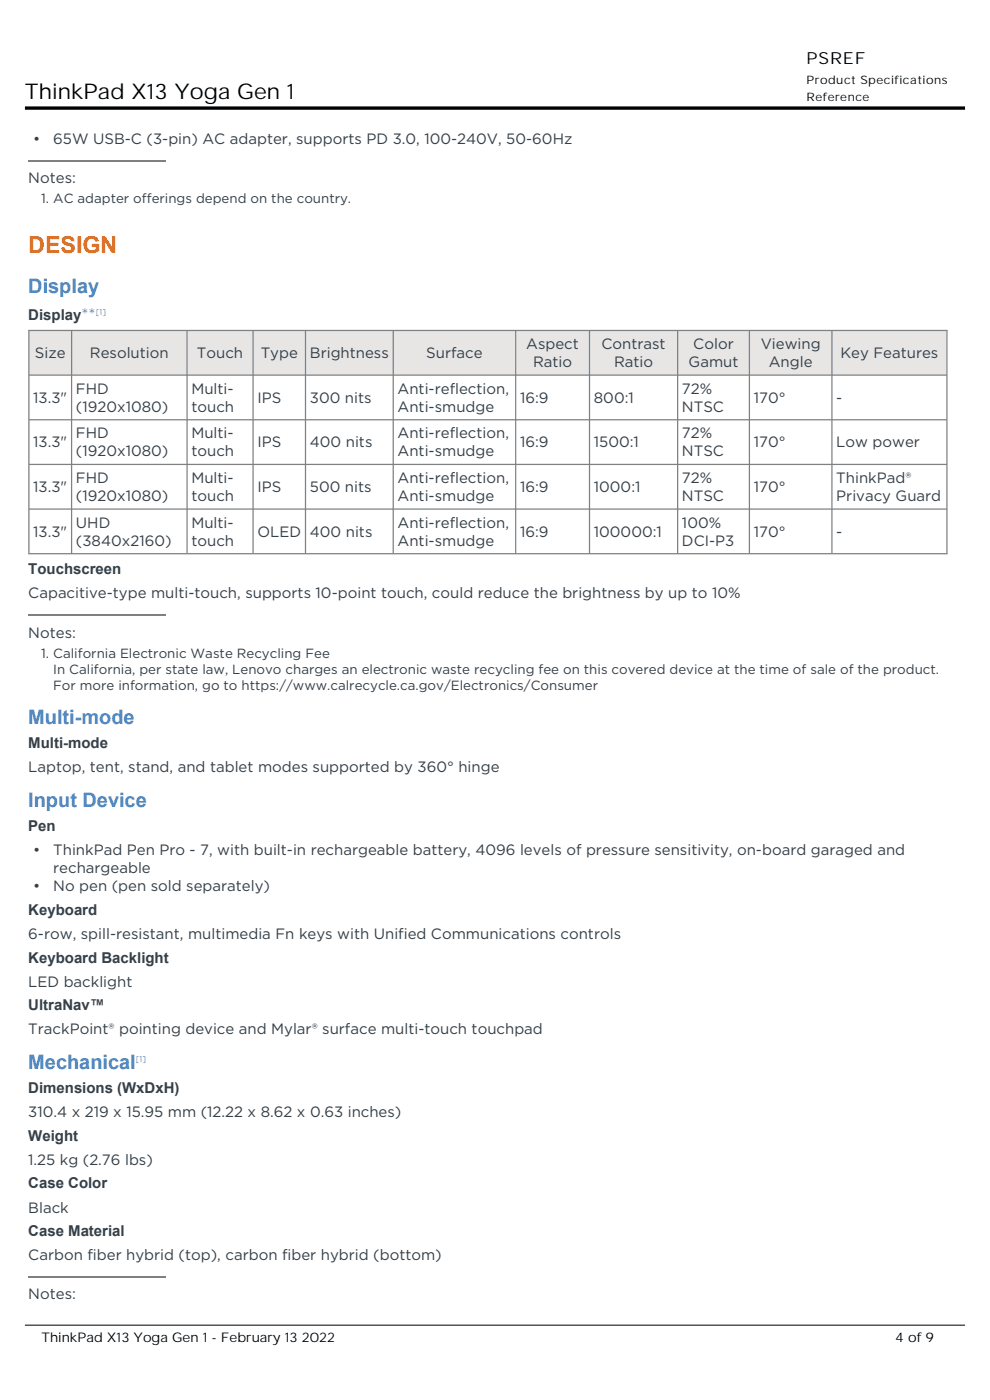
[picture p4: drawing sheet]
<svg xmlns="http://www.w3.org/2000/svg" width="210mm" height="297mm" viewBox="0 0 210 297" stroke-linecap="round" stroke-linejoin="round" font-family="sans-serif">
<defs><g id="words">
<text font-size="4.9" fill="#ff6a00" x="6" y="53.7">DESIGN</text>
<text font-size="4.6" x="5.3" y="21.1">ThinkPad X13 Yoga Gen 1</text>
<g font-size="4.2" fill="#3e8ddd">
<text x="6" y="62.1">Display</text>
<text x="6" y="153.5">Multi-mode</text>
<text x="6" y="171.1">Input Device</text>
<text x="6" y="226.7">Mechanical</text>
</g>
<text font-size="3.5" x="171.1" y="13.6">PSREF</text>
<g font-size="3.2" fill="#333f48">
<text x="7" y="30.6">•</text>
<text x="11.3" y="30.6">65W USB-C (3-pin) AC adapter, supports PD 3.0, 100-240V, 50-60Hz</text>
<text x="6" y="38.9">Notes:</text>
<text x="6" y="67.8">Display**</text>
<text x="7.4" y="76">Size</text>
<text x="19.1" y="76">Resolution</text>
<text x="41.8" y="76">Touch</text>
<text x="55.3" y="76">Type</text>
<text x="65.7" y="76">Brightness</text>
<text x="90.4" y="76">Surface</text>
<text x="111.6" y="74.1">Aspect</text>
<text x="113.1" y="77.9">Ratio</text>
<text x="127.6" y="74.1">Contrast</text>
<text x="130.2" y="77.9">Ratio</text>
<text x="146.1" y="77.9">Gamut</text>
<text x="147.1" y="74.1">Color</text>
<text x="161.4" y="74.1">Viewing</text>
<text x="163.1" y="77.9">Angle</text>
<text x="178.3" y="76">Key Features</text>
<text x="16.1" y="83.6">FHD</text>
<text x="40.6" y="83.6">Multi-</text>
<text x="84.3" y="83.6">Anti-reflection,</text>
<text x="144.7" y="83.6">72%</text>
<text x="7.1" y="85.5">13.3&quot;</text>
<text x="16.1" y="87.4">(1920x1080)</text>
<text x="40.6" y="87.4">touch</text>
<text x="54.6" y="85.5">IPS</text>
<text x="65.7" y="85.5">300 nits</text>
<text x="84.3" y="87.4">Anti-smudge</text>
<text x="110.3" y="85.5">16:9</text>
<text x="126" y="85.5">800:1</text>
<text x="144.7" y="87.4">NTSC</text>
<text x="159.9" y="85.5">170°</text>
<text x="177.4" y="85.5">-</text>
<text x="7.1" y="94.9">13.3&quot;</text>
<text x="16.1" y="93">FHD</text>
<text x="40.6" y="93">Multi-</text>
<text x="54.6" y="94.9">IPS</text>
<text x="65.7" y="94.9">400 nits</text>
<text x="84.3" y="93">Anti-reflection,</text>
<text x="110.3" y="94.9">16:9</text>
<text x="126" y="94.9">1500:1</text>
<text x="144.7" y="93">72%</text>
<text x="159.9" y="94.9">170°</text>
<text x="177.4" y="94.9">Low power</text>
<text x="16.1" y="96.8">(1920x1080)</text>
<text x="40.6" y="96.8">touch</text>
<text x="84.3" y="96.8">Anti-smudge</text>
<text x="144.7" y="96.8">NTSC</text>
<text x="7.1" y="104.4">13.3&quot;</text>
<text x="16.1" y="102.5">FHD</text>
<text x="16.1" y="106.3">(1920x1080)</text>
<text x="40.6" y="102.5">Multi-</text>
<text x="40.6" y="106.3">touch</text>
<text x="54.6" y="104.4">IPS</text>
<text x="65.7" y="104.4">500 nits</text>
<text x="84.3" y="102.5">Anti-reflection,</text>
<text x="84.3" y="106.3">Anti-smudge</text>
<text x="110.3" y="104.4">16:9</text>
<text x="126" y="104.4">1000:1</text>
<text x="144.7" y="102.5">72%</text>
<text x="144.7" y="106.3">NTSC</text>
<text x="159.9" y="104.4">170°</text>
<text x="177.4" y="102.5">ThinkPad®</text>
<text x="177.4" y="106.3">Privacy Guard</text>
<text x="7.1" y="113.9">13.3&quot;</text>
<text x="16.1" y="112">UHD</text>
<text x="40.6" y="112">Multi-</text>
<text x="54.6" y="113.9">OLED</text>
<text x="65.7" y="113.9">400 nits</text>
<text x="84.3" y="112">Anti-reflection,</text>
<text x="110.3" y="113.9">16:9</text>
<text x="126" y="113.9">100000:1</text>
<text x="144.7" y="112">100%</text>
<text x="159.9" y="113.9">170°</text>
<text x="177.4" y="113.9">-</text>
<text x="16.1" y="115.8">(3840x2160)</text>
<text x="40.6" y="115.8">touch</text>
<text x="84.3" y="115.8">Anti-smudge</text>
<text x="144.7" y="115.8">DCI-P3</text>
<text x="6" y="121.8">Touchscreen</text>
<text x="6" y="126.9">Capacitive-type multi-touch, supports 10-point touch, could reduce the brightness by up to 10%</text>
<text x="6" y="135.3">Notes:</text>
<text x="6" y="158.7">Multi-mode</text>
<text x="6" y="163.8">Laptop, tent, stand, and tablet modes supported by 360° hinge</text>
<text x="6" y="176.4">Pen</text>
<text x="7" y="181.4">•</text>
<text x="11.3" y="181.4">ThinkPad Pen Pro - 7, with built-in rechargeable battery, 4096 levels of pressure sensitivity, on-board garaged and</text>
<text x="11.3" y="185.3">rechargeable</text>
<text x="7" y="189.1">•</text>
<text x="11.3" y="189.1">No pen (pen sold separately)</text>
<text x="6" y="194.1">Keyboard</text>
<text x="6" y="199.2">6-row, spill-resistant, multimedia Fn keys with Unified Communications controls</text>
<text x="6" y="204.2">Keyboard Backlight</text>
<text x="6" y="209.3">LED backlight</text>
<text x="6" y="214.3">UltraNav™</text>
<text x="6" y="219.4">TrackPoint® pointing device and Mylar® surface multi-touch touchpad</text>
<text x="6" y="231.9">Dimensions (WxDxH)</text>
<text x="6" y="237">310.4 x 219 x 15.95 mm (12.22 x 8.62 x 0.63 inches)</text>
<text x="6" y="242">Weight</text>
<text x="6" y="247.1">1.25 kg (2.76 lbs)</text>
<text x="6" y="252.1">Case Color</text>
<text x="6" y="257.2">Black</text>
<text x="6" y="262.2">Case Material</text>
<text x="6" y="267.3">Carbon fiber hybrid (top), carbon fiber hybrid (bottom)</text>
<text x="6" y="275.6">Notes:</text>
</g>
<g font-size="2.8" fill="#333f48">
<text x="8.7" y="43.1">1. AC adapter offerings depend on the country.</text>
<text x="8.7" y="139.5">1. California Electronic Waste Recycling Fee</text>
<text x="11.3" y="142.9">In California, per state law, Lenovo charges an electronic waste recycling fee on this covered device at the time of sale of the product.</text>
<text x="11.3" y="146.3">For more information, go to https://www.calrecycle.ca.gov/Electronics/Consumer</text>
</g>
<g font-size="2.8">
<text x="8.8" y="284.7">ThinkPad X13 Yoga Gen 1 - February 13 2022</text>
<text x="189.9" y="284.7">4 of 9</text>
</g>
<g font-size="2.5">
<text x="171.1" y="17.8">Product Specifications</text>
<text x="171.1" y="21.4">Reference</text>
</g>
<g font-size="1.8" fill="#3e8ddd">
<text x="20.3" y="66.8">[1]</text>
<text x="28.8" y="225.3">[1]</text>
</g>
</g></defs>
<path d="M6 34.1h29.2" fill="none" stroke="#808080" stroke-width=".26"/>
<g fill="#e8e5e5">
<path d="M6.3 70.2h8.8v9.2h-8.8z"/>
<path d="M15.3 70.2h24.2v9.2h-24.2z"/>
<path d="M39.8 70.2h13.8v9.2h-13.8z"/>
<path d="M53.8 70.2h10.9v9.2h-10.9z"/>
<path d="M64.9 70.2h18.4v9.2h-18.4z"/>
<path d="M83.5 70.2h25.8v9.2h-25.8z"/>
<path d="M109.5 70.2h15.4v9.2h-15.4z"/>
<path d="M125.2 70.2h18.4v9.2h-18.4z"/>
<path d="M143.9 70.2h14.9v9.2h-14.9z"/>
<path d="M159.1 70.2h17.2v9.2h-17.2z"/>
<path d="M176.6 70.2h24.1v9.2h-24.1z"/>
</g>
<g fill="none" stroke="#808080" stroke-width=".26">
<path d="M6 70.1h195M6.1 79.6h194.8M6.1 70.1v47.4M15.2 70.1v47.4M39.7 70.1v47.4M53.7 70.1v47.4M64.8 70.1v47.4M83.4 70.1v47.4M109.4 70.1v47.4M125 70.1v47.4M143.7 70.1v47.4M159 70.1v47.4"/>
<path d="M176.5 70.1v47.4M200.9 70.1v47.4M6.1 89.1h194.8M6.1 98.5h194.8M6 117.5h195M6.1 108h194.8M6 130.5h29.2M6 270.9h29.2"/>
</g>
<path d="M5.3 22.9h199.4" fill="none" stroke="#000" stroke-width=".71" stroke-linecap="butt"/>
<path d="M5.3 281.1h199.4" fill="none" stroke="#000" stroke-width=".21"/>
<use href="#words"/>
</svg>
